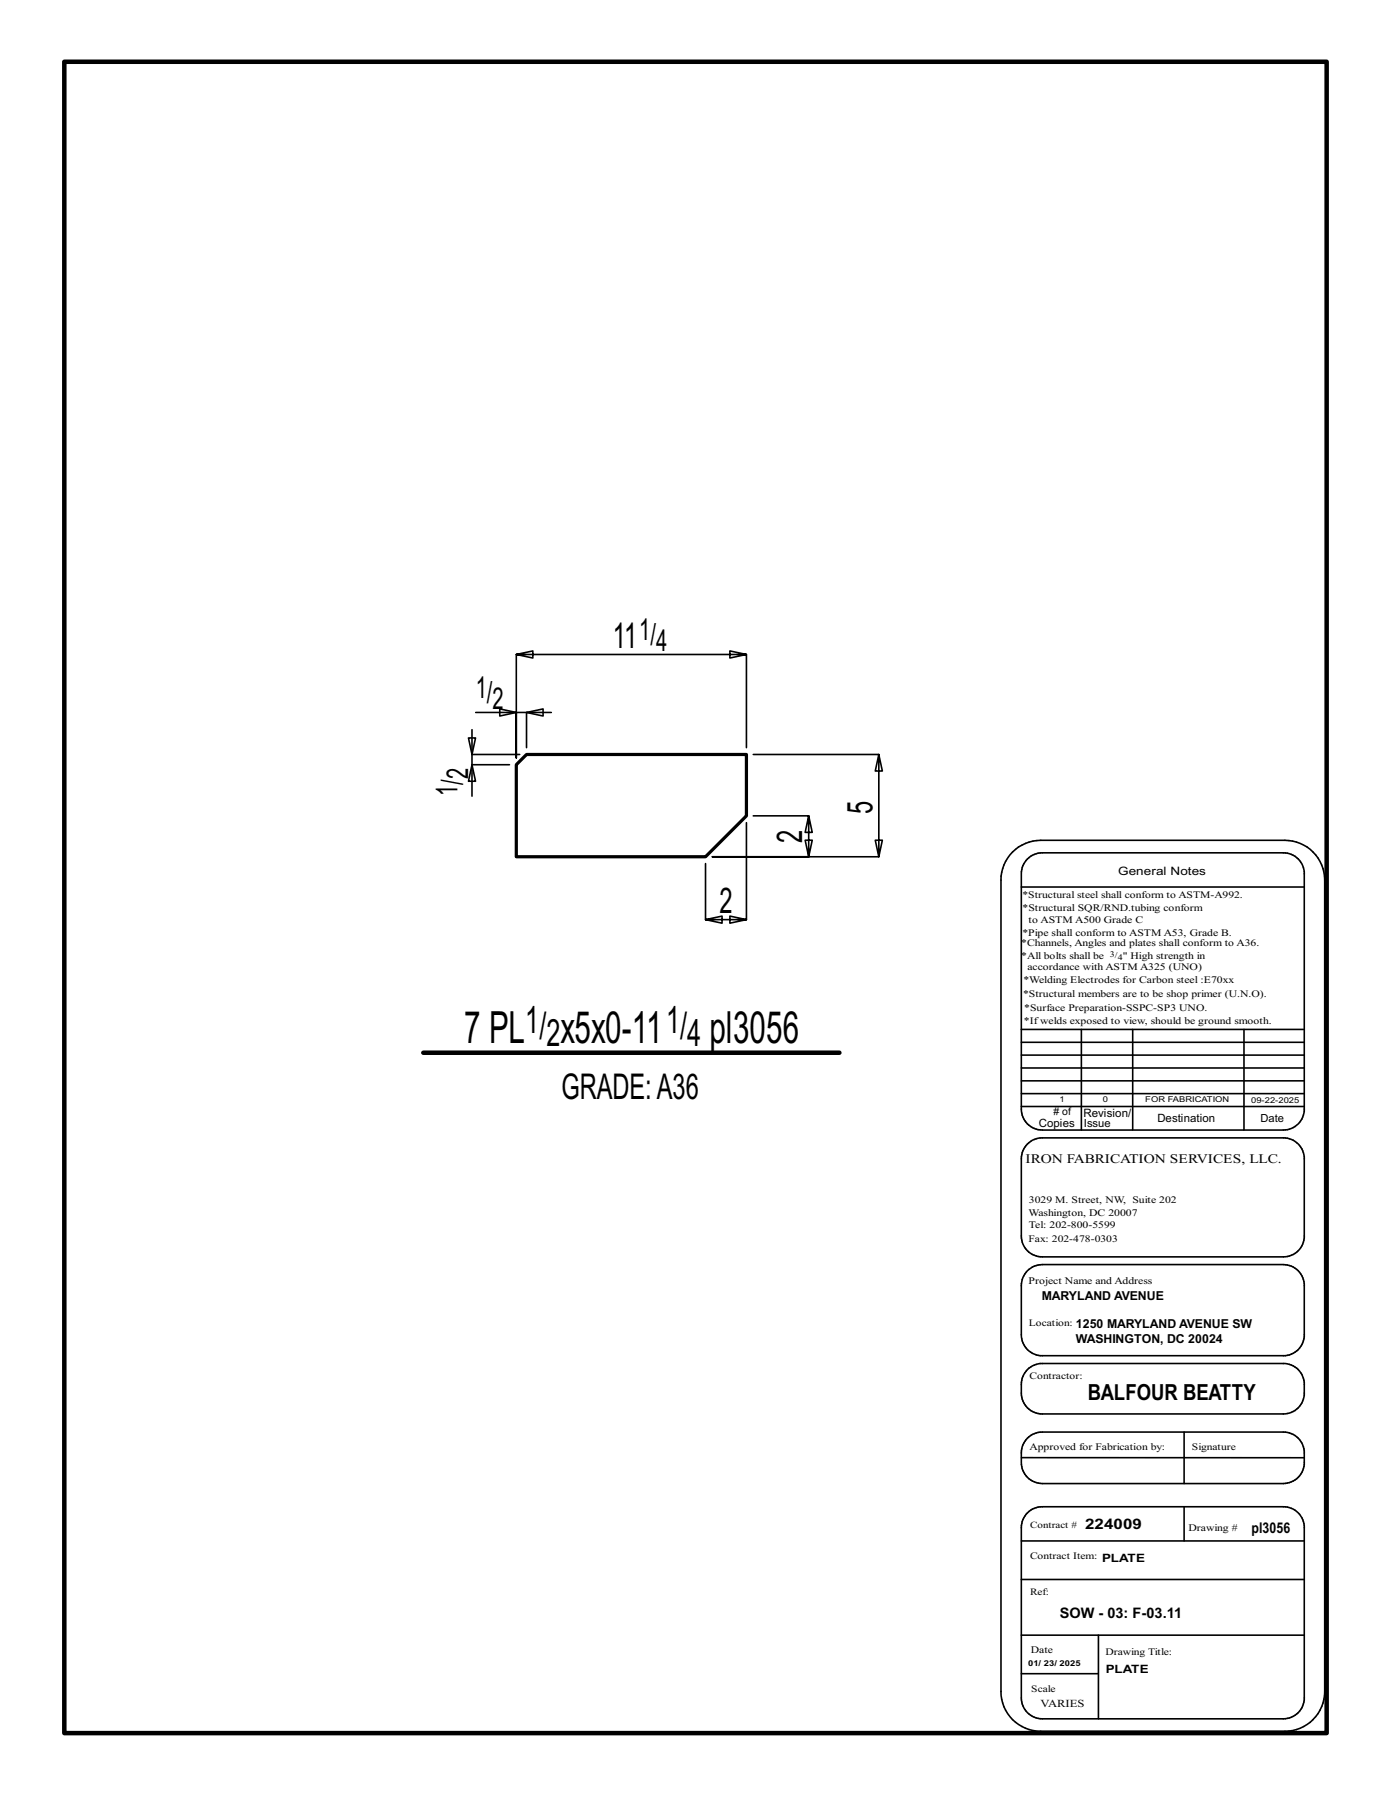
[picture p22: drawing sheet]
<svg xmlns="http://www.w3.org/2000/svg" width="216mm" height="279mm" viewBox="0 0 216 279" stroke-linecap="round" stroke-linejoin="round" font-family="sans-serif">
<defs><g id="words">
<g font-size="6.9">
<text x="72.1" y="161.9">7 PL</text>
<text x="87" y="161.9">x5x0-11</text>
<text x="110.1" y="161.9">pl3056</text>
</g>
<g font-size="5.9">
<text x="81.5" y="160.3">1/</text>
<text x="103.4" y="160.3">1/</text>
<text x="84.8" y="162.4">2</text>
<text x="106.6" y="162.4">4</text>
</g>
<g font-size="5.5">
<text x="95.1" y="100.6">11</text>
<text x="124.5" y="130.8" transform="rotate(-90 124.5 130.8)">2</text>
<text x="135.4" y="126.3" transform="rotate(-90 135.4 126.3)">5</text>
<text x="111.7" y="141.8">2</text>
<text x="87.1" y="170.6">GRADE:A36</text>
</g>
<g font-size="4.7">
<text x="99.2" y="99.4">1/</text>
<text x="101.8" y="101">4</text>
<text x="73.8" y="108.4">1/</text>
<text x="76.5" y="110">2</text>
<text x="71" y="123.6" transform="rotate(-90 71 123.6)">1/</text>
<text x="72.7" y="121" transform="rotate(-90 72.7 121)">2</text>
</g>
<text font-size="3.4" x="168.8" y="217.4">BALFOUR BEATTY</text>
<g font-size="2.3">
<text x="168.4" y="237.3">224009</text>
<text x="194.3" y="238">pl3056</text>
<text x="164.5" y="251.1">SOW - 03: F-03.11</text>
</g>
<text font-size="2" x="159.2" y="180.5">IRON FABRICATION SERVICES, LLC.</text>
<g font-size="1.9">
<text x="161.7" y="201.8">MARYLAND AVENUE</text>
<text x="167" y="208.5">WASHINGTON, DC 20024</text>
<text x="167" y="206.1">1250 MARYLAND AVENUE SW</text>
</g>
<g font-size="1.8">
<text x="173.6" y="135.8">General Notes</text>
<text x="168.2" y="173.3">Revision/</text>
<text x="161.2" y="174.9">Copies</text>
<text x="179.6" y="174.2">Destination</text>
<text x="171" y="242.4">PLATE</text>
<text x="171.6" y="259.7">PLATE</text>
</g>
<g font-size="1.7">
<text x="168.2" y="174.9">Issue</text>
<text x="195.7" y="174.2">Date</text>
<text x="161.5" y="265">VARIES</text>
</g>
<g font-size="1.6">
<text x="158.7" y="141.5">*Structural SQR/RND.tubing conform</text>
<text x="159.7" y="143.3">to ASTM A500 Grade C</text>
<text x="158.5" y="146.9">*Channels, Angles and plates shall conform to A36.</text>
<text x="158.5" y="148.8">*All bolts shall be</text>
<text x="158.7" y="145.2">*Pipe shall conform to ASTM A53, Grade B.</text>
<text x="174.3" y="148.8">&quot; High strength in</text>
<text x="158.8" y="154.8">*Structural members are to be shop primer (U.N.O).</text>
<text x="158.9" y="152.7">*Welding Electrodes for Carbon steel :E70xx</text>
<text x="159.5" y="150.6">accordance with ASTM A325 (UNO)</text>
<text x="158.9" y="158.9">*Ifwelds exposed to view, should be ground smooth.</text>
<text x="159" y="157">*Surface Preparation-SSPC-SP3 UNO.</text>
<text x="163.5" y="173.1"># of</text>
<text x="159.7" y="188.7">Washington, DC 20007</text>
<text x="159.7" y="190.6">Tel: 202-800-5599</text>
<text x="159.7" y="186.8">3029 M. Street, NW, Suite 202</text>
<text x="159.7" y="199.3">Project Name and Address</text>
<text x="159.8" y="225.1">Approved for Fabrication by:</text>
<text x="184.5" y="237.6">Drawing #</text>
<text x="160" y="256.6">Date</text>
</g>
<g font-size="1.5">
<text x="158.7" y="139.4">*Structural steel shall conform to ASTM-A992.</text>
<text x="159.7" y="192.7">Fax: 202-478-0303</text>
<text x="159.7" y="205.8">Location:</text>
<text x="159.8" y="214">Contractor:</text>
<text x="185" y="225.1">Signature</text>
<text x="159.9" y="237.1">Contract #</text>
<text x="159.9" y="241.9">Contract Item:</text>
<text x="159.9" y="247.6">Ref:</text>
<text x="171.6" y="256.9">Drawing Title:</text>
<text x="160.1" y="262.7">Scale</text>
</g>
<g font-size="1.3">
<text x="172.3" y="148.5">3/</text>
<text x="173.5" y="149">4</text>
</g>
<g font-size="1.2">
<text x="164.5" y="171.1">1</text>
<text x="171.2" y="171.1">0</text>
<text x="177.8" y="171.1">FOR FABRICATION</text>
<text x="194.2" y="171.2">09-22-2025</text>
<text x="159.6" y="258.7">01/ 23/ 2025</text>
</g>
</g></defs>
<g fill="none" stroke="#000" stroke-width=".25">
<path d="M72.7 114.5h1.1l-.5 2.6zM73.3 118.7l.5 2.6h-1.1zM73.3 113.3v5.4M73.3 117.1h7.4M73.8 110.6h6.3v7v-16l2.6 .5v-1.1l-2.6 .6h35.8l-2.6 .5v-1.1l2.6 .6v14.5M77.6 110l2.5 .6-2.5 .5zM79.1 118.7h-5.8v4.9M80.1 110.6h5.5M81.7 110.6l2.6-.6v1.1zM81.7 110.6v5.5M116.9 117.1h19.5l-.5 2.6h1.1l-.6-2.6v15.9l-.5-2.6h1.1l-.6 2.6h-25.8h14.9l.6-2.6h-1.1l.5 2.6v-6.4l.6 2.6h-1.1l.5-2.6h-8.6M115.9 127.7v15l-2.6-.5v1.1l2.6-.6h-6.4l2.6-.5v1.1l-2.6-.6v-8.7"/>
<path d="M157.2 132.3a6.3 6.3 0 0 1 4.3-1.9h37.9a6.2 6.2 0 0 1 6.2 6.2v126a6.2 6.2 0 0 1-6.2 6.1h-37.9a6.1 6.1 0 0 1-6.1-6.1v-126a6.1 6.1 0 0 1 1.8-4.3zM158.5 137.7h43.9M159.5 133.3a3.3 3.3 0 0 1 2.3-.9h37.4a3.3 3.3 0 0 1 3.2 2.9v37.2a3.2 3.2 0 0 1-3.2 2.9h-37.4a3.2 3.2 0 0 1-3.3-3.2v-36.6a3.2 3.2 0 0 1 1-2.3zM158.5 159.8h43.9M167.8 159.8v15.6M175.8 159.8v15.6M193.1 159.8v15.6M158.5 165.8h43.9M158.5 167.8h43.9M158.5 163.8h43.9M158.5 161.8h43.9M158.5 171.8h43.9"/>
<path d="M158.5 169.8h43.9M159.5 177.6a3.3 3.3 0 0 1 2.3-1h37.4a3.3 3.3 0 0 1 3.2 3v12.6a3.3 3.3 0 0 1-3.2 2.9h-37.4a3.2 3.2 0 0 1-3.3-3.2v-12a3.2 3.2 0 0 1 1-2.3zM159.5 197.2l1-.7 1.3-.2h37.4a3.3 3.3 0 0 1 3.2 2.9v8.3a3.2 3.2 0 0 1-2.9 2.9h-38.1a3.3 3.3 0 0 1-2.9-3.2v-8l.3-.9zM159.5 212.6l.7-.6 1.2-.4h37.8a3.2 3.2 0 0 1 3.2 3v2a3.3 3.3 0 0 1-3.2 2.9h-37.4a3.2 3.2 0 0 1-3.3-3.3v-1.3a3.3 3.3 0 0 1 1-2.3zM158.5 239.2h43.9M158.5 226.3h43.9M159.5 234.8a3.3 3.3 0 0 1 2.3-.9h37.4a3.3 3.3 0 0 1 3.2 2.9v27.1a3.3 3.3 0 0 1-3.2 2.9h-37.4a3.2 3.2 0 0 1-3.3-3.2v-26.5a3.2 3.2 0 0 1 1-2.3zM159.5 223.2a3.3 3.3 0 0 1 2.3-.9h37.4a3.3 3.3 0 0 1 3.2 2.9v2.1a3.3 3.3 0 0 1-3.2 3h-37.4a3.3 3.3 0 0 1-3.3-3.3v-1.5a3.2 3.2 0 0 1 1-2.3zM183.8 222.3v8M183.8 233.9v5.3M158.5 245.2h43.9M158.5 259.8h12"/>
<path d="M158.5 253.8h43.9M170.5 253.8v13"/>
</g>
<path d="M10 9.6h195.9v259.4h-195.9zM65.7 163.4h64.6" fill="none" stroke="#000" stroke-width=".7"/>
<path d="M80.1 118.7l1.6-1.6h34.2v9.5l-6.4 6.4h-29.4z" fill="none" stroke="#000" stroke-width=".5"/>
<use href="#words"/>
</svg>
